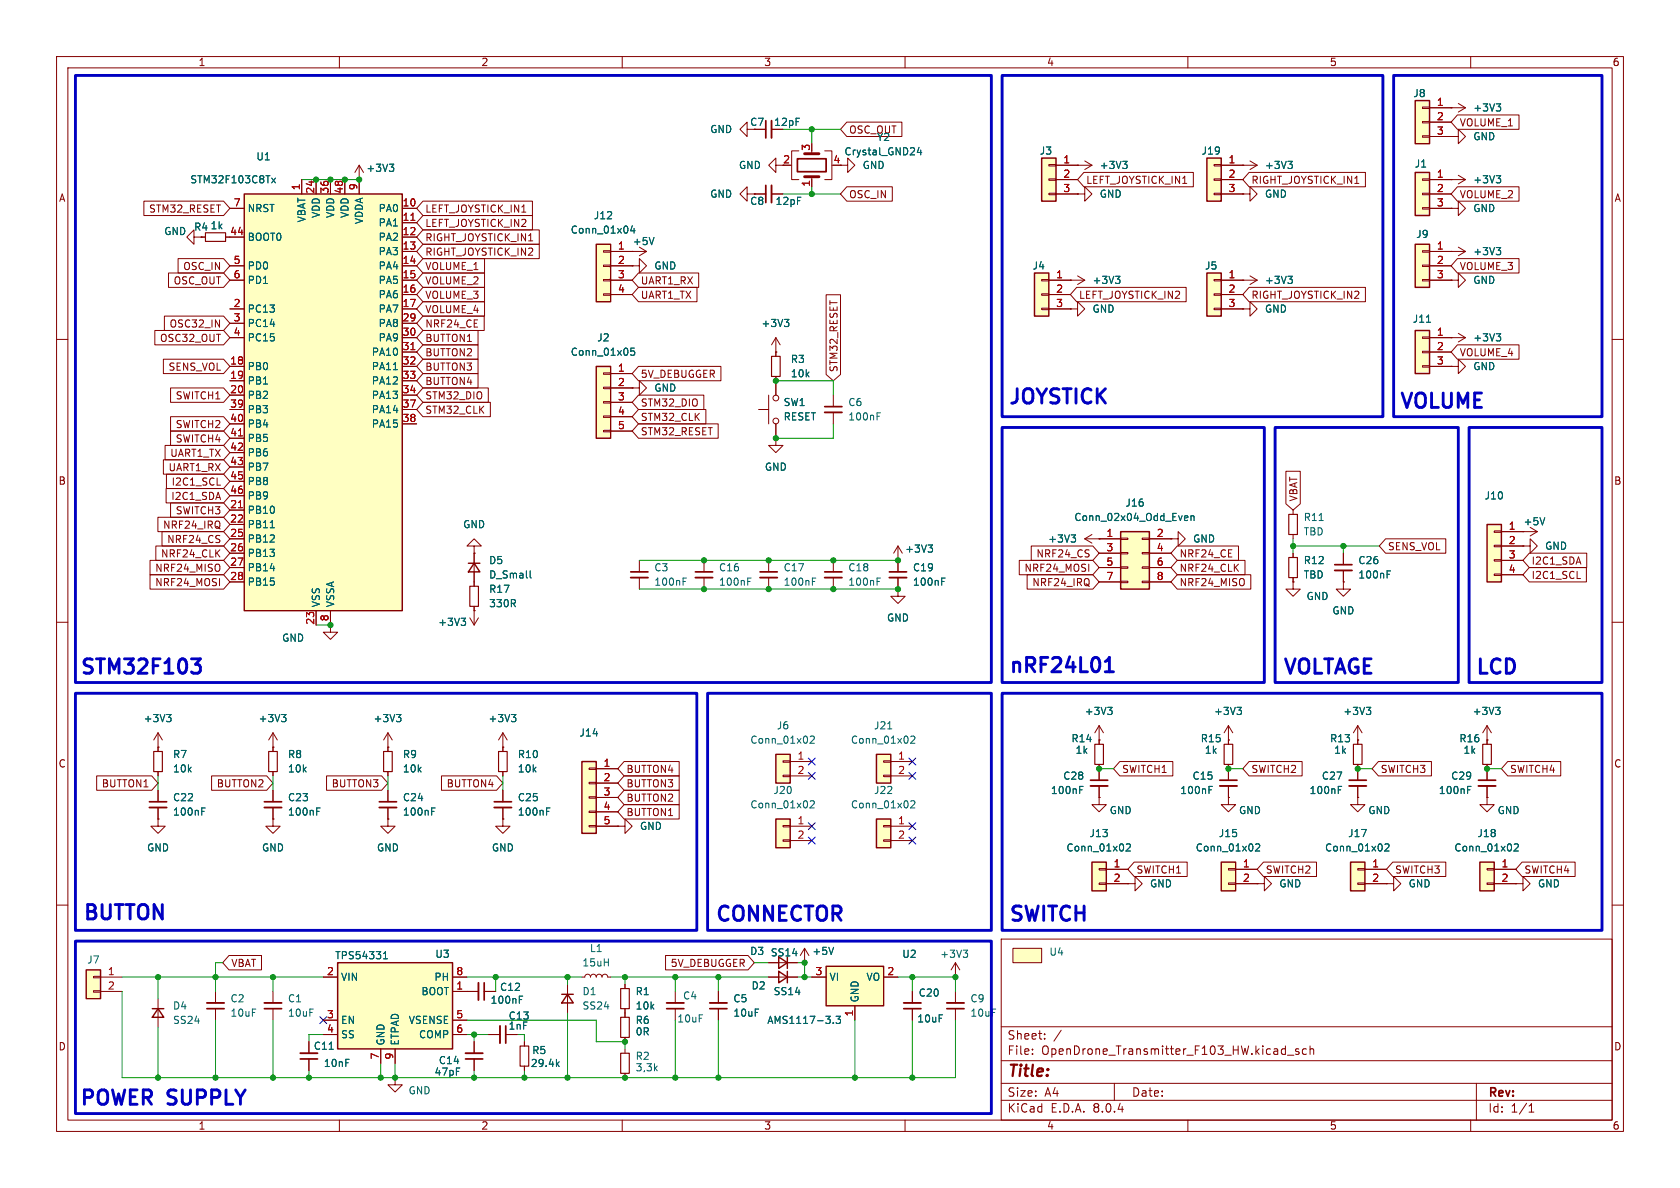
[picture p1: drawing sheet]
<svg xmlns="http://www.w3.org/2000/svg" width="297mm" height="210mm" viewBox="0 0 297 210" stroke-linecap="round" stroke-linejoin="round" font-family="sans-serif">
<defs><g id="words">
<g font-size="3.5" fill="#0000c2">
<text x="178" y="72.1">JOYSTICK</text>
<text x="247.1" y="72.9">VOLUME</text>
<text x="13.9" y="119.9">STM32F103</text>
<text x="178.1" y="119.6">nRF24L01</text>
<text x="226.5" y="119.9">VOLTAGE</text>
<text x="260.6" y="119.9">LCD</text>
<text x="14.4" y="163.3">BUTTON</text>
<text x="126.2" y="163.6">CONNECTOR</text>
<text x="178.1" y="163.6">SWITCH</text>
<text x="13.8" y="196.1">POWER</text>
<text x="29.7" y="196.1">SUPPLY</text>
</g>
<text font-size="2.8" fill="#840000" x="178" y="190.9">Title:</text>
<g font-size="2.1" fill="#840000">
<text x="178" y="184">Sheet:</text>
<text x="178" y="186.7">File:</text>
<text x="184.1" y="186.7">OpenDrone_Transmitter_F103_HW.kicad_sch</text>
<text x="178" y="196.9">KiCad</text>
<text x="178" y="194.1">Size:</text>
<text x="184.7" y="194.1">A4</text>
<text x="185.7" y="196.9">E.D.A.</text>
<text x="193.3" y="196.9">8.0.4</text>
<text x="200" y="194.1">Date:</text>
<text x="263" y="194.3">Rev:</text>
<text x="263" y="196.9">Id:</text>
<text x="267.1" y="196.9">1/1</text>
</g>
<g font-size="1.8" fill="#840000">
<text x="35" y="11.9">1</text>
<text x="85" y="11.9">2</text>
<text x="135" y="11.9">3</text>
<text x="185" y="11.9">4</text>
<text x="235" y="11.9">5</text>
<text x="285" y="11.9">6</text>
<text x="136.8" y="22.5">12pF</text>
<text x="150" y="23.8">OSC_OUT</text>
<text x="258" y="22.5">VOLUME_1</text>
<text x="10.3" y="35.9">A</text>
<text x="150" y="35.2">OSC_IN</text>
<text x="191.9" y="32.7">LEFT_JOYSTICK_IN1</text>
<text x="221.1" y="32.7">RIGHT_JOYSTICK_IN1</text>
<text x="258" y="35.2">VOLUME_2</text>
<text x="285.3" y="35.9">A</text>
<text x="26.2" y="37.8">STM32_RESET</text>
<text x="75.1" y="37.8">LEFT_JOYSTICK_IN1</text>
<text x="75.1" y="40.3">LEFT_JOYSTICK_IN2</text>
<text x="32.3" y="47.9">OSC_IN</text>
<text x="75.1" y="45.4">RIGHT_JOYSTICK_IN2</text>
<text x="75.1" y="42.9">RIGHT_JOYSTICK_IN1</text>
<text x="75.1" y="47.9">VOLUME_1</text>
<text x="258" y="47.9">VOLUME_3</text>
<text x="30.6" y="50.5">OSC_OUT</text>
<text x="75.1" y="53">VOLUME_3</text>
<text x="75.1" y="50.5">VOLUME_2</text>
<text x="113.2" y="50.5">UART1_RX</text>
<text x="113.2" y="53">UART1_TX</text>
<text x="190.7" y="53">LEFT_JOYSTICK_IN2</text>
<text x="221.1" y="53">RIGHT_JOYSTICK_IN2</text>
<text x="29.9" y="58.1">OSC32_IN</text>
<text x="75.1" y="55.6">VOLUME_4</text>
<text x="75.1" y="58.1">NRF24_CE</text>
<text x="28.2" y="60.6">OSC32_OUT</text>
<text x="29.7" y="65.7">SENS_VOL</text>
<text x="75.1" y="60.6">BUTTON1</text>
<text x="75.1" y="65.7">BUTTON3</text>
<text x="75.1" y="63.2">BUTTON2</text>
<text x="148.3" y="65.9" transform="rotate(-90 148.3 65.9)">STM32_RESET</text>
<text x="258" y="63.2">VOLUME_4</text>
<text x="31" y="70.8">SWITCH1</text>
<text x="75.1" y="68.3">BUTTON4</text>
<text x="75.1" y="70.8">STM32_DIO</text>
<text x="113.2" y="67">5V_DEBUGGER</text>
<text x="31" y="75.9">SWITCH2</text>
<text x="75.1" y="73.3">STM32_CLK</text>
<text x="113.2" y="74.6">STM32_CLK</text>
<text x="113.2" y="77.2">STM32_RESET</text>
<text x="113.2" y="72.1">STM32_DIO</text>
<text x="29.7" y="83.5">UART1_RX</text>
<text x="30" y="81">UART1_TX</text>
<text x="31" y="78.4">SWITCH4</text>
<text x="10.3" y="85.9">B</text>
<text x="30.2" y="88.6">I2C1_SDA</text>
<text x="30.2" y="86">I2C1_SCL</text>
<text x="229.6" y="88.7" transform="rotate(-90 229.6 88.7)">VBAT</text>
<text x="285.3" y="85.9">B</text>
<text x="28.7" y="93.7">NRF24_IRQ</text>
<text x="31" y="91.1">SWITCH3</text>
<text x="27.3" y="101.3">NRF24_MISO</text>
<text x="28.4" y="98.7">NRF24_CLK</text>
<text x="29.5" y="96.2">NRF24_CS</text>
<text x="181" y="101.3">NRF24_MOSI</text>
<text x="183.1" y="98.7">NRF24_CS</text>
<text x="208.4" y="98.7">NRF24_CE</text>
<text x="208.4" y="101.3">NRF24_CLK</text>
<text x="245.3" y="97.5">SENS_VOL</text>
<text x="270.7" y="100">I2C1_SDA</text>
<text x="27.3" y="103.8">NRF24_MOSI</text>
<text x="182.4" y="103.8">NRF24_IRQ</text>
<text x="208.4" y="103.8">NRF24_MISO</text>
<text x="270.7" y="102.6">I2C1_SCL</text>
<text x="10.3" y="135.9">C</text>
<text x="110.6" y="136.8">BUTTON4</text>
<text x="198.3" y="136.8">SWITCH1</text>
<text x="221.1" y="136.8">SWITCH2</text>
<text x="244" y="136.8">SWITCH3</text>
<text x="266.9" y="136.8">SWITCH4</text>
<text x="285.3" y="135.9">C</text>
<text x="17.9" y="139.4">BUTTON1</text>
<text x="38.2" y="139.4">BUTTON2</text>
<text x="58.5" y="139.4">BUTTON3</text>
<text x="78.9" y="139.4">BUTTON4</text>
<text x="110.6" y="141.9">BUTTON2</text>
<text x="110.6" y="139.4">BUTTON3</text>
<text x="110.6" y="144.5">BUTTON1</text>
<text x="200.8" y="154.6">SWITCH1</text>
<text x="223.7" y="154.6">SWITCH2</text>
<text x="246.5" y="154.6">SWITCH3</text>
<text x="269.4" y="154.6">SWITCH4</text>
<text x="40.8" y="171.1">VBAT</text>
<text x="118.5" y="171.1">5V_DEBUGGER</text>
<text x="10.3" y="185.9">D</text>
<text x="285.3" y="185.9">D</text>
<text x="35" y="199.9">1</text>
<text x="85" y="199.9">2</text>
<text x="135" y="199.9">3</text>
<text x="185" y="199.9">4</text>
<text x="235" y="199.9">5</text>
<text x="285" y="199.9">6</text>
</g>
<g font-size="1.8" fill="#006464">
<text x="249.8" y="17.4">J8</text>
<text x="125.5" y="23.7">GND</text>
<text x="132.5" y="22.5">C7</text>
<text x="260.4" y="19.9">+3V3</text>
<text x="45.2" y="28.5">U1</text>
<text x="149.2" y="27.7">Crystal_GND24</text>
<text x="155" y="25.1">Y2</text>
<text x="183.7" y="27.5">J3</text>
<text x="212.3" y="27.5">J19</text>
<text x="250" y="29.8">J1</text>
<text x="260.4" y="25">GND</text>
<text x="33.5" y="32.6">STM32F103C8Tx</text>
<text x="64.7" y="30.6">+3V3</text>
<text x="125.5" y="35.2">GND</text>
<text x="130.5" y="30.1">GND</text>
<text x="152.4" y="30.1">GND</text>
<text x="194.3" y="35.2">GND</text>
<text x="194.3" y="30.1">+3V3</text>
<text x="223.5" y="35.2">GND</text>
<text x="223.5" y="30.1">+3V3</text>
<text x="260.4" y="32.6">+3V3</text>
<text x="28.9" y="41.8">GND</text>
<text x="34.2" y="41">R4</text>
<text x="37.1" y="40.7">1k</text>
<text x="43.7" y="37.7">NRST</text>
<text x="54.2" y="39.4" transform="rotate(-90 54.2 39.4)">VBAT</text>
<text x="56.7" y="38.6" transform="rotate(-90 56.7 38.6)">VDD</text>
<text x="59.3" y="38.6" transform="rotate(-90 59.3 38.6)">VDD</text>
<text x="61.8" y="38.6" transform="rotate(-90 61.8 38.6)">VDD</text>
<text x="64.4" y="39.7" transform="rotate(-90 64.4 39.7)">VDDA</text>
<text x="66.8" y="37.7">PA0</text>
<text x="66.8" y="40.2">PA1</text>
<text x="100.8" y="41.5">Conn_01x04</text>
<text x="104.9" y="39">J12</text>
<text x="132.5" y="36.4">C8</text>
<text x="137" y="36.4">12pF</text>
<text x="260.4" y="37.7">GND</text>
<text x="43.7" y="42.8">BOOT0</text>
<text x="43.7" y="47.9">PD0</text>
<text x="66.8" y="42.8">PA2</text>
<text x="66.8" y="45.3">PA3</text>
<text x="66.8" y="47.9">PA4</text>
<text x="111.8" y="43.5">+5V</text>
<text x="115.6" y="47.9">GND</text>
<text x="182.5" y="47.9">J4</text>
<text x="212.9" y="47.9">J5</text>
<text x="250.3" y="42.3">J9</text>
<text x="260.4" y="45.3">+3V3</text>
<text x="43.7" y="50.4">PD1</text>
<text x="66.8" y="50.4">PA5</text>
<text x="66.8" y="52.9">PA6</text>
<text x="193" y="50.4">+3V3</text>
<text x="223.5" y="50.4">+3V3</text>
<text x="260.4" y="50.4">GND</text>
<text x="43.7" y="55.5">PC13</text>
<text x="43.7" y="58">PC14</text>
<text x="66.8" y="55.5">PA7</text>
<text x="66.8" y="58">PA8</text>
<text x="134.5" y="58">+3V3</text>
<text x="193" y="55.5">GND</text>
<text x="223.5" y="55.5">GND</text>
<text x="249.7" y="57.3">J11</text>
<text x="43.7" y="65.6">PB0</text>
<text x="43.7" y="60.6">PC15</text>
<text x="65.6" y="63.1">PA10</text>
<text x="65.6" y="65.6">PA11</text>
<text x="66.8" y="60.6">PA9</text>
<text x="100.8" y="63.1">Conn_01x05</text>
<text x="105.5" y="60.6">J2</text>
<text x="139.7" y="64.4">R3</text>
<text x="260.4" y="65.6">GND</text>
<text x="260.4" y="60.6">+3V3</text>
<text x="43.7" y="68.2">PB1</text>
<text x="43.7" y="70.7">PB2</text>
<text x="65.6" y="68.2">PA12</text>
<text x="65.6" y="70.7">PA13</text>
<text x="115.6" y="69.4">GND</text>
<text x="138.4" y="72">SW1</text>
<text x="139.7" y="66.9">10k</text>
<text x="149.9" y="72">C6</text>
<text x="43.7" y="73.3">PB3</text>
<text x="43.7" y="75.8">PB4</text>
<text x="65.6" y="73.3">PA14</text>
<text x="65.6" y="75.8">PA15</text>
<text x="138.4" y="74.5">RESET</text>
<text x="149.9" y="74.5">100nF</text>
<text x="43.7" y="78.3">PB5</text>
<text x="43.7" y="80.9">PB6</text>
<text x="43.7" y="83.4">PB7</text>
<text x="135.1" y="83.4">GND</text>
<text x="43.7" y="86">PB8</text>
<text x="43.7" y="88.5">PB9</text>
<text x="198.9" y="89.8">J16</text>
<text x="262.4" y="88.5">J10</text>
<text x="43.7" y="91">PB10</text>
<text x="43.7" y="93.6">PB11</text>
<text x="81.8" y="93.6">GND</text>
<text x="189.8" y="92.3">Conn_02x04_Odd_Even</text>
<text x="230.4" y="92.3">R11</text>
<text x="230.4" y="94.8">TBD</text>
<text x="269.3" y="93.1">+5V</text>
<text x="43.7" y="96.1">PB12</text>
<text x="43.7" y="98.7">PB13</text>
<text x="43.7" y="101.2">PB14</text>
<text x="86.4" y="99.9">D5</text>
<text x="115.6" y="101.2">C3</text>
<text x="127" y="101.2">C16</text>
<text x="138.4" y="101.2">C17</text>
<text x="149.9" y="101.2">C18</text>
<text x="159.9" y="97.9">+3V3</text>
<text x="161.3" y="101.2">C19</text>
<text x="185.2" y="96.1">+3V3</text>
<text x="210.8" y="96.1">GND</text>
<text x="230.4" y="99.9">R12</text>
<text x="240" y="99.9">C26</text>
<text x="273.1" y="97.4">GND</text>
<text x="43.7" y="103.7">PB15</text>
<text x="56.7" y="107.4" transform="rotate(-90 56.7 107.4)">VSS</text>
<text x="59.3" y="107.4" transform="rotate(-90 59.3 107.4)">VSSA</text>
<text x="86.4" y="107.5">330R</text>
<text x="86.4" y="105">R17</text>
<text x="86.4" y="102.5">D_Small</text>
<text x="115.6" y="103.7">100nF</text>
<text x="127" y="103.7">100nF</text>
<text x="138.4" y="103.7">100nF</text>
<text x="149.9" y="103.7">100nF</text>
<text x="161.3" y="103.7">100nF</text>
<text x="230.4" y="102.5">TBD</text>
<text x="230.9" y="106.3">GND</text>
<text x="240" y="102.5">100nF</text>
<text x="49.8" y="113.6">GND</text>
<text x="77.4" y="110.8">+3V3</text>
<text x="156.7" y="110.1">GND</text>
<text x="235.5" y="108.8">GND</text>
<text x="25.3" y="127.9">+3V3</text>
<text x="45.6" y="127.9">+3V3</text>
<text x="65.9" y="127.9">+3V3</text>
<text x="86.3" y="127.9">+3V3</text>
<text x="102.3" y="130.4">J14</text>
<text x="132.6" y="131.7">Conn_01x02</text>
<text x="137.2" y="129.1">J6</text>
<text x="150.3" y="131.7">Conn_01x02</text>
<text x="154.4" y="129.1">J21</text>
<text x="189.3" y="131.4">R14</text>
<text x="191.7" y="126.6">+3V3</text>
<text x="212.2" y="131.4">R15</text>
<text x="214.5" y="126.6">+3V3</text>
<text x="235" y="131.4">R13</text>
<text x="237.4" y="126.6">+3V3</text>
<text x="257.9" y="131.4">R16</text>
<text x="260.2" y="126.6">+3V3</text>
<text x="30.5" y="134.2">R7</text>
<text x="30.5" y="136.8">10k</text>
<text x="50.8" y="134.2">R8</text>
<text x="50.8" y="136.8">10k</text>
<text x="71.1" y="134.2">R9</text>
<text x="71.1" y="136.8">10k</text>
<text x="91.4" y="136.8">10k</text>
<text x="91.4" y="134.2">R10</text>
<text x="190" y="133.5">1k</text>
<text x="212.9" y="133.5">1k</text>
<text x="235.8" y="133.5">1k</text>
<text x="258.6" y="133.5">1k</text>
<text x="30.5" y="141.8">C22</text>
<text x="50.8" y="141.8">C23</text>
<text x="71.1" y="141.8">C24</text>
<text x="91.4" y="141.8">C25</text>
<text x="132.6" y="143.1">Conn_01x02</text>
<text x="136.6" y="140.6">J20</text>
<text x="150.3" y="143.1">Conn_01x02</text>
<text x="154.4" y="140.6">J22</text>
<text x="185.7" y="140.6">100nF</text>
<text x="187.9" y="138">C28</text>
<text x="208.6" y="140.6">100nF</text>
<text x="210.7" y="138">C15</text>
<text x="231.4" y="140.6">100nF</text>
<text x="233.6" y="138">C27</text>
<text x="254.3" y="140.6">100nF</text>
<text x="256.4" y="138">C29</text>
<text x="30.5" y="144.4">100nF</text>
<text x="50.8" y="144.4">100nF</text>
<text x="71.1" y="144.4">100nF</text>
<text x="91.4" y="144.4">100nF</text>
<text x="113" y="146.9">GND</text>
<text x="192.5" y="148.2">J13</text>
<text x="196.1" y="144.1">GND</text>
<text x="215.4" y="148.2">J15</text>
<text x="218.9" y="144.1">GND</text>
<text x="238.2" y="148.2">J17</text>
<text x="241.8" y="144.1">GND</text>
<text x="261.1" y="148.2">J18</text>
<text x="264.7" y="144.1">GND</text>
<text x="25.9" y="150.7">GND</text>
<text x="46.2" y="150.7">GND</text>
<text x="66.5" y="150.7">GND</text>
<text x="86.9" y="150.7">GND</text>
<text x="188.4" y="150.7">Conn_01x02</text>
<text x="211.3" y="150.7">Conn_01x02</text>
<text x="234.2" y="150.7">Conn_01x02</text>
<text x="257" y="150.7">Conn_01x02</text>
<text x="203.2" y="157.1">GND</text>
<text x="226.1" y="157.1">GND</text>
<text x="248.9" y="157.1">GND</text>
<text x="271.8" y="157.1">GND</text>
<text x="15.3" y="170.5">J7</text>
<text x="59.2" y="169.8">TPS54331</text>
<text x="60.2" y="173.6">VIN</text>
<text x="76.7" y="173.6">PH</text>
<text x="76.9" y="169.5">U3</text>
<text x="102.9" y="171">15uH</text>
<text x="104.2" y="168.5">L1</text>
<text x="132.5" y="169">D3</text>
<text x="136.2" y="169.3">SS14</text>
<text x="143.5" y="169">+5V</text>
<text x="146.6" y="173.6">VI</text>
<text x="153.1" y="173.6">VO</text>
<text x="159.4" y="169.5">U2</text>
<text x="166.1" y="169.5">+3V3</text>
<text x="185.4" y="169.1">U4</text>
<text x="30.5" y="178.7">D4</text>
<text x="40.6" y="177.4">C2</text>
<text x="40.6" y="179.9">10uF</text>
<text x="50.8" y="177.4">C1</text>
<text x="50.8" y="179.9">10uF</text>
<text x="74.4" y="176.1">BOOT</text>
<text x="86.6" y="177.6">100nF</text>
<text x="88.3" y="175.4">C12</text>
<text x="102.9" y="176.1">D1</text>
<text x="102.9" y="178.7">SS24</text>
<text x="112.3" y="176.1">R1</text>
<text x="112.3" y="178.7">10k</text>
<text x="120.7" y="176.9">C4</text>
<text x="129.5" y="177.4">C5</text>
<text x="129.5" y="179.9">10uF</text>
<text x="132.8" y="175.1">D2</text>
<text x="136.7" y="176.1">SS14</text>
<text x="152" y="177.3" transform="rotate(-90 152 177.3)">GND</text>
<text x="162.3" y="176.4">C20</text>
<text x="171.5" y="177.4">C9</text>
<text x="171.5" y="179.9">10uF</text>
<text x="30.5" y="181.2">SS24</text>
<text x="55.4" y="185.8">C11</text>
<text x="60.2" y="181.2">EN</text>
<text x="60.2" y="183.7">SS</text>
<text x="68.2" y="184.9" transform="rotate(-90 68.2 184.9)">GND</text>
<text x="70.7" y="184.9" transform="rotate(-90 70.7 184.9)">ETPAD</text>
<text x="72.2" y="181.2">VSENSE</text>
<text x="74" y="183.7">COMP</text>
<text x="89.8" y="182.2">1nF</text>
<text x="89.8" y="180.4">C13</text>
<text x="112.3" y="181.2">R6</text>
<text x="112.3" y="183.2">0R</text>
<text x="119.6" y="180.9">10uF</text>
<text x="135.5" y="181.2">AMS1117-3.3</text>
<text x="162.1" y="180.9">10uF</text>
<text x="57.2" y="188.8">10nF</text>
<text x="76.7" y="190.3">47pF</text>
<text x="77.5" y="188.3">C14</text>
<text x="93.7" y="188.8">29.4k</text>
<text x="94" y="186.5">R5</text>
<text x="112.3" y="187.6">R2</text>
<text x="112.3" y="189.6">3,3k</text>
<text x="72.1" y="193.6">GND</text>
</g>
<g font-size="1.8" fill="#a90000">
<text x="253.9" y="18.8">1</text>
<text x="253.9" y="21.3">2</text>
<text x="253.9" y="23.9">3</text>
<text x="138.4" y="29">2</text>
<text x="143.3" y="26.7" transform="rotate(-90 143.3 26.7)">3</text>
<text x="147.2" y="29">4</text>
<text x="187.9" y="29">1</text>
<text x="217.1" y="29">1</text>
<text x="53.1" y="33.7" transform="rotate(-90 53.1 33.7)">1</text>
<text x="55.6" y="34.3" transform="rotate(-90 55.6 34.3)">24</text>
<text x="58.2" y="34.3" transform="rotate(-90 58.2 34.3)">36</text>
<text x="60.7" y="34.3" transform="rotate(-90 60.7 34.3)">48</text>
<text x="63.2" y="33.7" transform="rotate(-90 63.2 33.7)">9</text>
<text x="143.3" y="33.1" transform="rotate(-90 143.3 33.1)">1</text>
<text x="187.9" y="31.5">2</text>
<text x="187.9" y="34">3</text>
<text x="217.1" y="31.5">2</text>
<text x="217.1" y="34">3</text>
<text x="253.9" y="31.5">1</text>
<text x="253.9" y="34">2</text>
<text x="40.6" y="41.7">44</text>
<text x="41.2" y="36.6">7</text>
<text x="71.1" y="36.6">10</text>
<text x="71.1" y="39.1">11</text>
<text x="71.1" y="41.7">12</text>
<text x="253.9" y="36.6">3</text>
<text x="41.2" y="46.7">5</text>
<text x="71.1" y="44.2">13</text>
<text x="71.1" y="46.7">14</text>
<text x="109.1" y="44.2">1</text>
<text x="109.1" y="46.7">2</text>
<text x="253.9" y="44.2">1</text>
<text x="253.9" y="46.7">2</text>
<text x="41.2" y="49.3">6</text>
<text x="71.1" y="49.3">15</text>
<text x="71.1" y="51.8">16</text>
<text x="109.1" y="49.3">3</text>
<text x="109.1" y="51.8">4</text>
<text x="186.6" y="49.3">1</text>
<text x="186.6" y="51.8">2</text>
<text x="217.1" y="49.3">1</text>
<text x="217.1" y="51.8">2</text>
<text x="253.9" y="49.3">3</text>
<text x="41.2" y="54.4">2</text>
<text x="41.2" y="56.9">3</text>
<text x="41.2" y="59.4">4</text>
<text x="71.1" y="54.4">17</text>
<text x="71.1" y="56.9">29</text>
<text x="71.1" y="59.4">30</text>
<text x="186.6" y="54.4">3</text>
<text x="217.1" y="54.4">3</text>
<text x="253.9" y="59.4">1</text>
<text x="40.6" y="64.5">18</text>
<text x="71.1" y="62">31</text>
<text x="71.1" y="64.5">32</text>
<text x="109.1" y="65.8">1</text>
<text x="253.9" y="62">2</text>
<text x="253.9" y="64.5">3</text>
<text x="40.6" y="67.1">19</text>
<text x="40.6" y="69.6">20</text>
<text x="71.1" y="67.1">33</text>
<text x="71.1" y="69.6">34</text>
<text x="109.1" y="68.3">2</text>
<text x="109.1" y="70.9">3</text>
<text x="40.6" y="72.1">39</text>
<text x="40.6" y="74.7">40</text>
<text x="40.6" y="77.2">41</text>
<text x="71.1" y="72.1">37</text>
<text x="71.1" y="74.7">38</text>
<text x="109.1" y="73.4">4</text>
<text x="109.1" y="75.9">5</text>
<text x="40.6" y="79.8">42</text>
<text x="40.6" y="82.3">43</text>
<text x="40.6" y="89.9">21</text>
<text x="40.6" y="84.8">45</text>
<text x="40.6" y="87.4">46</text>
<text x="40.6" y="92.5">22</text>
<text x="40.6" y="95">25</text>
<text x="195.5" y="95">1</text>
<text x="204.4" y="95">2</text>
<text x="266.6" y="93.7">1</text>
<text x="40.6" y="97.5">26</text>
<text x="40.6" y="100.1">27</text>
<text x="195.5" y="97.5">3</text>
<text x="195.5" y="100.1">5</text>
<text x="204.4" y="97.5">4</text>
<text x="204.4" y="100.1">6</text>
<text x="266.6" y="96.3">2</text>
<text x="266.6" y="98.8">3</text>
<text x="266.6" y="101.3">4</text>
<text x="40.6" y="102.6">28</text>
<text x="195.5" y="102.6">7</text>
<text x="204.4" y="102.6">8</text>
<text x="55.6" y="110.5" transform="rotate(-90 55.6 110.5)">23</text>
<text x="58.2" y="109.9" transform="rotate(-90 58.2 109.9)">8</text>
<text x="106.6" y="135.6">1</text>
<text x="140.9" y="134.4">1</text>
<text x="140.9" y="136.9">2</text>
<text x="158.7" y="134.4">1</text>
<text x="158.7" y="136.9">2</text>
<text x="106.6" y="138.2">2</text>
<text x="106.6" y="140.7">3</text>
<text x="106.6" y="143.3">4</text>
<text x="106.6" y="145.8">5</text>
<text x="140.9" y="145.8">1</text>
<text x="140.9" y="148.3">2</text>
<text x="158.7" y="145.8">1</text>
<text x="158.7" y="148.3">2</text>
<text x="196.8" y="153.4">1</text>
<text x="196.8" y="156">2</text>
<text x="219.6" y="153.4">1</text>
<text x="219.6" y="156">2</text>
<text x="242.5" y="153.4">1</text>
<text x="242.5" y="156">2</text>
<text x="265.4" y="153.4">1</text>
<text x="265.4" y="156">2</text>
<text x="19" y="172.5">1</text>
<text x="57.7" y="172.5">2</text>
<text x="80.6" y="172.5">8</text>
<text x="144.1" y="172.5">3</text>
<text x="156.8" y="172.5">2</text>
<text x="19" y="175">2</text>
<text x="80.6" y="175">1</text>
<text x="150.9" y="179.8" transform="rotate(-90 150.9 179.8)">1</text>
<text x="57.7" y="180.1">3</text>
<text x="57.7" y="182.6">4</text>
<text x="80.6" y="180.1">5</text>
<text x="80.6" y="182.6">6</text>
<text x="67.1" y="187.4" transform="rotate(-90 67.1 187.4)">7</text>
<text x="69.6" y="187.4" transform="rotate(-90 69.6 187.4)">9</text>
</g>
</g></defs>
<g fill="none" stroke="#840000" stroke-width=".18">
<path d="M10 10h277v190h-277zM12 12h273v186h-273zM60 10v2M110 10v2M160 10v2M210 10v2M260 10v2M10 60h2M285 60h2M10 110h2M285 110h2M10 160h2"/>
<path d="M285 160h2M127 175.3v2M127 178.3v2M177 166h108v32h-108zM60 198v2M110 198v2M160 198v2M177 194.5h108M177 191.5h108M177 187.5h108M177 181.5h108M182.5 186.3v.1"/>
<path d="M182.5 185.5v.1M184.7 183.6v.1M184.7 182.8v.1M187.6 182.1l-1.3 2M197 191.5v3M210 198v2M227.6 186.5h1.1M229.6 185.5l-.4-.1-.2 .2 .1 .2 .5 .2v.3h-.6M231 185.5l-.5-.1-.3 .3v.4l.2 .2h.6M231.6 185.5l.2-.1 .4 .1v.9M231.6 184.9v1.5M260 198v2"/>
<path d="M261 191.5v6.5M270.3 196.6h.9M270.3 195.5l.4-.4v1.5"/>
</g>
<path d="M125.5 177.3h3" fill="none" stroke="#840000" stroke-width=".33"/>
<path d="M125.5 178.3h3" fill="none" stroke="#840000" stroke-width=".3"/>
<path d="M15.2 171.5h2.6v5h-2.6z" fill="#ffffc2"/>
<g fill="none" stroke="#840000" stroke-width=".18">
<path d="M111.8 68.6h1.2v1.3l1.3-1.3-1.3-1.3v1.3M111.8 68.6h.1M134.1 72.4h1.8M135.9 69.9v5M137.2 77.5v1.2h1.2l-1.2 1.3-1.3-1.3h1.3M137.2 77.5h.1M137.2 62.2v.8M137.2 66.5v3.4M137.2 74.9v2.6M113 99.1v2M124.5 99.1v2M135.9 99.1v2"/>
<path d="M147.3 99.1v2M158.7 99.1h.1M158.7 96.5l-.7 1.3M158.7 96.5v2.6M158.7 96.5l.8 1.3M113 102.1v2M124.5 102.1v2M135.9 102.1v2M147.3 102.1v2M16.5 175.1h1.3v.3h-1.3zM16.5 172.6h1.3v.2h-1.3zM17.8 172.7h3.8"/>
<path d="M17.8 175.3h3.8"/>
<circle cx="137.2" cy="74.4" r=".51"/>
<circle cx="137.2" cy="70.4" r=".51"/>
</g>
<path d="M15.2 171.5h2.6v5h-2.6z" fill="none" stroke="#840000" stroke-width=".25"/>
<path d="M136.4 63h1.5v3.5h-1.5z" fill="none" stroke="#840000" stroke-width=".2"/>
<path d="M111.5 102.1h3.1M122.9 102.1h3.1M134.4 102.1h3M145.8 102.1h3" fill="none" stroke="#840000" stroke-width=".33"/>
<path d="M111.5 101.1h3.1M122.9 101.1h3.1M134.4 101.1h3M145.8 101.1h3" fill="none" stroke="#840000" stroke-width=".3"/>
<path d="M164.1 96.3h.8l-.5 .5M164.6 96.8l.3 .3v.3l-.3 .2M120.8 102.8h.4M120.8 102.2h.6M132.2 102.8h.4M132.2 102.2h.6M143.6 102.8h.4M143.6 102.2h.6M155.1 102.8h.4M155.1 102.2h.6" fill="none" stroke="#006464" stroke-width=".18"/>
<path d="M154.9 144.8h2.6v5.1h-2.6z" fill="#ffffc2"/>
<path d="M156.2 148.5h1.3v.2h-1.3zM156.2 145.9h1.3v.3h-1.3zM157.5 146.1h3.8M157.5 148.6h3.8" fill="none" stroke="#840000" stroke-width=".18"/>
<path d="M154.9 144.8h2.6v5.1h-2.6z" fill="none" stroke="#840000" stroke-width=".25"/>
<path d="M161 141.7l.5-.2 .2 .4-.7 .9h.7" fill="none" stroke="#006464" stroke-width=".18"/>
<path d="M154.9 133.4h2.6v5h-2.6z" fill="#ffffc2"/>
<path d="M156.2 137h1.3v.3h-1.3zM156.2 134.5h1.3v.2h-1.3zM157.5 134.6h3.8M157.5 137.2h3.8" fill="none" stroke="#840000" stroke-width=".18"/>
<path d="M154.9 133.4h2.6v5h-2.6z" fill="none" stroke="#840000" stroke-width=".25"/>
<path d="M156.9 128.8h.8M161 130.2l.5-.1 .2 .4-.7 .9h.7" fill="none" stroke="#006464" stroke-width=".18"/>
<path d="M137.2 133.4h2.5v5h-2.5z" fill="#ffffc2"/>
<path d="M138.4 137h1.3v.3h-1.3zM138.4 134.5h1.3v.2h-1.3zM139.7 134.6h3.8M139.7 137.2h3.8M110.5 174v.8M110.5 178.3v.8" fill="none" stroke="#840000" stroke-width=".18"/>
<path d="M137.2 133.4h2.5v5h-2.5z" fill="none" stroke="#840000" stroke-width=".25"/>
<path d="M143.2 130.2l.5-.1 .3 .4-.8 .9h.8" fill="none" stroke="#006464" stroke-width=".18"/>
<path d="M109.7 174.8h1.6v3.5h-1.6z" fill="none" stroke="#840000" stroke-width=".2"/>
<path d="M59.7 170.2h20.3v15.2h-20.3z" fill="#ffffc2"/>
<path d="M59.7 170.2h20.3v15.2h-20.3zM137.7 169.2l1.5 1-1.5 1zM139.2 169.2v2" fill="none" stroke="#840000" stroke-width=".25"/>
<g fill="none" stroke="#840000" stroke-width=".18">
<path d="M57.1 172.7h2.6M80 175.3h2.5M80 172.7h2.5M110.5 179.1v.7M119.4 175.3v2M119.4 178.3v2M135.9 170.2h5.1M142.2 170.2h.1M142.2 167.6l-.7 1.3M142.2 167.6v2.6M142.2 167.6l.8 1.3M161.3 175.3v2"/>
<path d="M161.3 178.3v2M168.9 172.7h.1M168.9 170.2l-.8 1.3M168.9 170.2v2.5M168.9 170.2l.8 1.3M57.1 180.3h2.6M57.1 182.9h2.6M67.3 185.4v2.6M69.8 185.4v2.6M80 180.3h2.5M80 182.9h2.5M110.5 183.4v.8"/>
</g>
<path d="M67.8 169.5h.7M67.8 168.6l.4-.4v1.3M147.4 167.5l-.5 1.2M170.3 168h.8l-.5 .4M170.8 168.4l.3 .3v.3l-.3 .2" fill="none" stroke="#006464" stroke-width=".18"/>
<path d="M109.7 179.8h1.6v3.6h-1.6z" fill="none" stroke="#840000" stroke-width=".2"/>
<path d="M117.9 177.3h3M159.8 177.3h3" fill="none" stroke="#840000" stroke-width=".33"/>
<path d="M117.9 178.3h3M159.8 178.3h3" fill="none" stroke="#840000" stroke-width=".3"/>
<path d="M146 170.8h10.2v7h-10.2z" fill="#ffffc2"/>
<path d="M137.7 171.7l1.5 1-1.5 1zM139.2 171.7v2M146 170.8h10.2v7h-10.2z" fill="none" stroke="#840000" stroke-width=".25"/>
<path d="M135.9 172.7h5.1M143.5 172.7h2.5M151.1 177.8v2.5M156.2 172.7h2.5" fill="none" stroke="#840000" stroke-width=".18"/>
<path d="M147.8 179.6h.8l-.4 .5 .3 .2v.5l-.2 .1-.5-.1M147.3 180.8v.1" fill="none" stroke="#006464" stroke-width=".18"/>
<path d="M137.2 144.8h2.5v5.1h-2.5z" fill="#ffffc2"/>
<path d="M138.4 148.5h1.3v.2h-1.3zM138.4 145.9h1.3v.3h-1.3zM139.7 146.1h3.8M139.7 148.6h3.8M168.9 175.3v2M168.9 178.3v2" fill="none" stroke="#840000" stroke-width=".18"/>
<path d="M137.2 144.8h2.5v5.1h-2.5z" fill="none" stroke="#840000" stroke-width=".25"/>
<path d="M143.2 141.7l.5-.2 .3 .4-.8 .9h.8" fill="none" stroke="#006464" stroke-width=".18"/>
<path d="M167.4 177.3h3" fill="none" stroke="#840000" stroke-width=".33"/>
<path d="M167.4 178.3h3" fill="none" stroke="#840000" stroke-width=".3"/>
<path d="M262.9 92.7h2.5v10.2h-2.5z" fill="#ffffc2"/>
<g fill="none" stroke="#840000" stroke-width=".18">
<path d="M264.2 98.9h1.2v.3h-1.2zM264.2 96.4h1.2v.2h-1.2zM264.2 93.9h1.2v.2h-1.2zM265.4 94h6.4M265.4 96.5h3.8M265.4 99.1h3.8M269.2 94h.1M269.2 96.5h1.3v-1.2l1.3 1.2-1.3 1.3v-1.3M269.2 96.5h.1M270.5 93.2l1.3 .8M271.8 94l-1.3 .7M83.1 109.2l.7 1.3"/>
<path d="M83.8 108h.1M83.8 108v2.5M84.6 109.2l-.8 1.3M264.2 101.5h1.2v.2h-1.2zM265.4 101.6h3.8M100.3 174v5.1"/>
</g>
<path d="M262.9 92.7h2.5v10.2h-2.5zM99.3 175.8h2M100.3 175.8l1 1.5h-2z" fill="none" stroke="#840000" stroke-width=".25"/>
<path d="M273.1 91.5l-.4 1.3M81.5 109.3h.8l-.4 .5M82.1 109.8l.2 .2v.3l-.2 .3" fill="none" stroke="#006464" stroke-width=".18"/>
<path d="M43.2 34.3h27.9v73.7h-27.9z" fill="#ffffc2"/>
<path d="M43.2 34.3h27.9v73.7h-27.9zM82.8 99.6h2M83.8 99.6l1 1.5h-2z" fill="none" stroke="#840000" stroke-width=".25"/>
<g fill="none" stroke="#840000" stroke-width=".18">
<path d="M40.6 36.8h2.6M53.3 31.8v2.5M55.9 31.8v2.5M58.4 31.8v2.5M61 31.8v2.5M63.5 31.8h.1M63.5 29.2v5.1M63.5 29.2l-.8 1.3M63.5 29.2l.8 1.3M71.1 36.8h2.6M71.1 39.4h2.6M133.3 22.9h2.1"/>
<path d="M139.7 29.2h.3M141.2 26.7h-1.2v5.1h1.2M143.5 31.2v1.8M145.8 26.7h1.3v5.1h-1.3M34.3 41.9v-1.3l-1.3 1.3 1.3 1.3v-1.3h1.3M35.6 41.9h.1M35.6 41.9h.7M39.9 41.9h3.3M40.6 47h2.6M40.6 49.5h2.6M40.6 54.6h2.6M40.6 57.2h2.6"/>
<path d="M40.6 59.7h2.6M71.1 41.9h2.6M71.1 44.5h2.6M71.1 47h2.6M71.1 49.5h2.6M71.1 52.1h2.6M71.1 54.6h2.6M71.1 57.2h2.6M71.1 59.7h2.6M40.6 64.8h2.6M40.6 67.3h2.6M40.6 69.9h2.6"/>
<path d="M40.6 72.4h2.6M40.6 74.9h2.6M40.6 77.5h2.6M71.1 64.8h2.6M71.1 67.3h2.6M71.1 69.9h2.6M71.1 62.2h2.6M71.1 72.4h2.6M71.1 74.9h2.6M40.6 90.2h2.6M40.6 92.7h2.6M40.6 95.3h2.6"/>
<path d="M40.6 97.8h2.6M40.6 80h2.6M40.6 82.6h2.6M40.6 85.1h2.6M40.6 87.6h2.6M83.8 97.8v5.8M40.6 100.3h2.6M40.6 102.9h2.6M55.9 108v2.5M58.4 108v2.5M83.8 107.2v.8"/>
</g>
<path d="M72.6 39h.8M42.2 77.1h.7M72.6 61.8h.8M42.2 89.8h.7" fill="none" stroke="#a90000" stroke-width=".18"/>
<path d="M48 31.5l.7 .8M48.7 31.5l-.7 .8M68.8 29h.8l-.4 .5M69.4 29.5l.2 .3v.3l-.2 .2M162.5 26l-.3 1h.8M162.8 26.5v.9M69.5 65.3h.8M47.8 93.3h.7M93.7 100.9v1.1l.2 .2" fill="none" stroke="#006464" stroke-width=".18"/>
<path d="M36.3 41.1h3.6v1.6h-3.6zM83.1 103.6h1.5v3.6h-1.5z" fill="none" stroke="#840000" stroke-width=".2"/>
<path d="M135.4 21.3v3.1M141 28.1h5v2.3h-5z" fill="none" stroke="#840000" stroke-width=".3"/>
<path d="M142.2 31.2h2.6M142.2 27.2h2.6" fill="none" stroke="#840000" stroke-width=".51"/>
<path d="M136.4 21.3v3.1" fill="none" stroke="#840000" stroke-width=".33"/>
<path d="M105.4 64.8h2.5v12.7h-2.5z" fill="#ffffc2"/>
<g fill="none" stroke="#840000" stroke-width=".18">
<path d="M106.7 76.1h1.2v.2h-1.2zM106.7 73.5h1.2v.3h-1.2zM106.7 71h1.2v.2h-1.2zM106.7 68.5h1.2v.2h-1.2zM106.7 65.9h1.2v.3h-1.2zM107.9 66h3.9M107.9 68.6h3.9M107.9 71.1h3.9M107.9 73.7h3.9M107.9 76.2h3.9M158.7 99.1v2M228.6 90.2v.7"/>
<path d="M228.6 94.5v.8M158.7 104.1v1.3h1.3l-1.3 1.3-1.2-1.3h1.2M158.7 104.1h.1M158.7 102.1v2M88.9 132.1h.1M88.9 129.5l-.8 1.3M88.9 129.5v2.6M88.9 129.5l.8 1.3M82.5 175.3h2.1M85.6 175.3h2M102.9 172.7h.5l.1-.3 .4-.2 .3 .2 .2 .3 .1-.3 .4-.2 .4 .2 .1 .3 .2-.3 .3-.2 .4 .2 .1 .3 .2-.3 .3-.2 .4 .2 .1 .3h.5M69.8 190.5v1.3h1.3l-1.3 1.2-1.2-1.2h1.2"/>
<path d="M69.8 190.5h.1M83.8 184.2v2M83.8 187.2v2M86.4 182.9h2M89.4 182.9h2M92.7 184.2v.7M92.7 188.5v.7"/>
</g>
<path d="M105.4 64.8h2.5v12.7h-2.5z" fill="none" stroke="#840000" stroke-width=".25"/>
<path d="M112.2 61.5h-.7v.6l.2-.1 .4 .1 .1 .2v.4l-.2 .1-.5-.1M233.2 92h.7M166.5 102.8h.4M166.5 102.2h.6M90.4 126.3h.8l-.4 .5M91 126.8l.2 .2v.3l-.2 .3M91.8 176.7h.4M91.8 176.1h.6M98.5 188.1l.4 .4M98.9 187.7l-.5 .5" fill="none" stroke="#006464" stroke-width=".18"/>
<path d="M157.2 102.1h3.1M84.6 173.7v3.1M82.3 186.2h3M88.4 181.4v3" fill="none" stroke="#840000" stroke-width=".33"/>
<path d="M157.2 101.1h3.1M85.6 173.7v3.1M82.3 187.2h3M89.4 181.4v3" fill="none" stroke="#840000" stroke-width=".3"/>
<path d="M227.8 90.9h1.6v3.6h-1.6zM91.9 184.9h1.6v3.6h-1.6z" fill="none" stroke="#840000" stroke-width=".2"/>
<path d="M102.9 134.6h2.5v12.7h-2.5z" fill="#ffffc2"/>
<g fill="none" stroke="#840000" stroke-width=".18">
<path d="M219.7 34.3h1.3v-1.3l1.2 1.3-1.2 1.3v-1.3M219.7 34.3h.1M219.7 49.5h.1M219.7 49.5h2.5M221 48.8l1.2 .7M222.2 49.5l-1.2 .8M27.9 132.1h.1M27.9 129.5l-.7 1.3M27.9 129.5v2.6M27.9 129.5l.8 1.3M88.9 132.1v.7M88.9 136.4v.8"/>
<path d="M88.9 139.7v2M104.1 138.3h1.3v.3h-1.3zM104.1 135.8h1.3v.2h-1.3zM105.4 135.9h3.8M105.4 138.4h3.8M262.9 130.8v.8M262.9 135.1v.8M27.9 144.8v1.3h1.3l-1.3 1.2-1.2-1.2h1.2M27.9 144.8h.1M88.9 142.7v2.1M104.1 145.9h1.3v.3h-1.3zM104.1 143.4h1.3v.2h-1.3z"/>
<path d="M104.1 140.8h1.3v.3h-1.3zM105.4 141h3.8M105.4 143.5h3.8M105.4 146.1h3.8M109.2 146.1h1.3v-1.3l1.3 1.3-1.3 1.2v-1.2M109.2 146.1h.1M110.5 185.4v.8M110.5 189.7v.8"/>
</g>
<path d="M102.9 134.6h2.5v12.7h-2.5z" fill="none" stroke="#840000" stroke-width=".25"/>
<path d="M87.4 142.7h3" fill="none" stroke="#840000" stroke-width=".33"/>
<path d="M87.4 141.7h3" fill="none" stroke="#840000" stroke-width=".3"/>
<path d="M227.7 48.8h.8l-.5 .5M228.2 49.3l.3 .3v.3l-.3 .2M29.5 126.3h.7l-.4 .5M30 126.8l.2 .2v.3l-.2 .3M96.6 143.4h.5M96.6 142.8h.6" fill="none" stroke="#006464" stroke-width=".18"/>
<path d="M88.1 132.8h1.6v3.6h-1.6zM262.1 131.6h1.6v3.5h-1.6zM109.7 186.2h1.6v3.5h-1.6z" fill="none" stroke="#840000" stroke-width=".2"/>
<path d="M182.9 48.3h2.5v7.6h-2.5z" fill="#ffffc2"/>
<path d="M184.1 54.5h1.3v.2h-1.3zM184.1 51.9h1.3v.3h-1.3zM184.1 49.4h1.3v.3h-1.3zM185.4 49.5h6.4M185.4 52.1h3.8M185.4 54.6h3.8M189.2 49.5h.1M189.2 54.6h1.3v-1.3l1.3 1.3-1.3 1.3v-1.3M189.2 54.6h.1M190.5 48.8l1.3 .7M191.8 49.5l-1.3 .8" fill="none" stroke="#840000" stroke-width=".18"/>
<path d="M182.9 48.3h2.5v7.6h-2.5z" fill="none" stroke="#840000" stroke-width=".25"/>
<path d="M197.2 48.8h.8l-.4 .5M197.7 49.3l.3 .3v.3l-.3 .2" fill="none" stroke="#006464" stroke-width=".18"/>
<path d="M250.2 43.2h2.5v7.6h-2.5z" fill="#ffffc2"/>
<g fill="none" stroke="#840000" stroke-width=".18">
<path d="M251.5 49.4h1.2v.3h-1.2zM251.5 46.9h1.2v.2h-1.2zM251.5 44.3h1.2v.3h-1.2zM252.7 44.5h6.4M252.7 47h3.8M252.7 49.5h3.8M256.5 49.5h1.3v-1.2l1.3 1.2-1.3 1.3v-1.3M256.5 49.5h.1M256.5 44.5h.1M256.5 59.7h.1M256.5 59.7h2.6M257.8 43.7l1.3 .8"/>
<path d="M257.8 58.9l1.3 .8M259.1 44.5l-1.3 .7M259.1 59.7l-1.3 .8M256.5 64.8h1.3v-1.3l1.3 1.3-1.3 1.2v-1.2M256.5 64.8h.1"/>
</g>
<path d="M250.2 43.2h2.5v7.6h-2.5z" fill="none" stroke="#840000" stroke-width=".25"/>
<path d="M264.5 43.8h.8l-.4 .4M264.5 59h.8l-.4 .5M265.1 44.2l.2 .3v.3l-.2 .2M265.1 59.5l.2 .2v.3l-.2 .3" fill="none" stroke="#006464" stroke-width=".18"/>
<path d="M250.2 58.4h2.5v7.6h-2.5z" fill="#ffffc2"/>
<g fill="none" stroke="#840000" stroke-width=".18">
<path d="M219.7 54.6h1.3v-1.3l1.2 1.3-1.2 1.3v-1.3M219.7 54.6h.1M251.5 59.6h1.2v.2h-1.2zM252.7 59.7h3.8M251.5 64.6h1.2v.3h-1.2zM251.5 62.1h1.2v.3h-1.2zM252.7 62.2h3.8M252.7 64.8h3.8M240 130.8h.1M240 128.3v3.3M240 135.1v.8M240 128.3l.8 1.2"/>
<path d="M240 128.3l-.7 1.2M262.9 130.8h.1M262.9 128.3l.8 1.2M262.9 128.3v2.5M262.9 128.3l-.8 1.2M245.1 156.2h1.3v-1.3l1.2 1.3-1.2 1.3v-1.3M245.1 156.2h.1"/>
</g>
<path d="M250.2 58.4h2.5v7.6h-2.5z" fill="none" stroke="#840000" stroke-width=".25"/>
<path d="M252.2 57h.7M241.5 125h.8l-.4 .5M242.1 125.5l.2 .3v.3l-.2 .2M264.4 125h.8l-.4 .5M264.9 125.5l.3 .3v.3l-.3 .2" fill="none" stroke="#006464" stroke-width=".18"/>
<path d="M239.3 131.6h1.5v3.5h-1.5z" fill="none" stroke="#840000" stroke-width=".2"/>
<path d="M215.9 152.4h2.5v5.1h-2.5z" fill="#ffffc2"/>
<path d="M217.2 156.1h1.2v.2h-1.2zM217.2 153.5h1.2v.3h-1.2zM218.4 153.7h3.8M218.4 156.2h3.8M240 141v1.2h-1.2l1.2 1.3 1.3-1.3h-1.3M240 141h.1" fill="none" stroke="#840000" stroke-width=".18"/>
<path d="M215.9 152.4h2.5v5.1h-2.5z" fill="none" stroke="#840000" stroke-width=".25"/>
<path d="M222 149.3l.5-.1 .2 .3-.8 .9h.8" fill="none" stroke="#006464" stroke-width=".18"/>
<path d="M238.8 152.4h2.5v5.1h-2.5z" fill="#ffffc2"/>
<path d="M240 135.9v2M240 138.9v2.1M222.2 156.2h1.3v-1.3l1.3 1.3-1.3 1.3v-1.3M222.2 156.2h.1M240 156.1h1.3v.2h-1.3zM240 153.5h1.3v.3h-1.3zM241.3 153.7h3.8M241.3 156.2h3.8" fill="none" stroke="#840000" stroke-width=".18"/>
<path d="M238.8 152.4h2.5v5.1h-2.5z" fill="none" stroke="#840000" stroke-width=".25"/>
<path d="M236.6 139.6h.4M236.6 139h.6M244.8 149.3l.5-.1 .3 .3-.8 .9h.8" fill="none" stroke="#006464" stroke-width=".18"/>
<path d="M238.5 138.9h3.1" fill="none" stroke="#840000" stroke-width=".33"/>
<path d="M238.5 137.9h3.1" fill="none" stroke="#840000" stroke-width=".3"/>
<path d="M261.6 152.4h2.6v5.1h-2.6z" fill="#ffffc2"/>
<path d="M262.9 135.9v2M262.9 138.9v2.1M262.9 156.1h1.3v.2h-1.3zM262.9 153.5h1.3v.3h-1.3zM262.9 141v1.2h-1.3l1.3 1.3 1.3-1.3h-1.3M262.9 141h.1M264.2 153.7h3.8M264.2 156.2h3.8M268 156.2h1.2v-1.3l1.3 1.3-1.3 1.3v-1.3M268 156.2h.1" fill="none" stroke="#840000" stroke-width=".18"/>
<path d="M261.6 152.4h2.6v5.1h-2.6z" fill="none" stroke="#840000" stroke-width=".25"/>
<path d="M259.5 139.6h.4M259.5 139h.6M267.7 149.3l.5-.1 .2 .3-.8 .9h.8" fill="none" stroke="#006464" stroke-width=".18"/>
<path d="M261.4 138.9h3" fill="none" stroke="#840000" stroke-width=".33"/>
<path d="M261.4 137.9h3" fill="none" stroke="#840000" stroke-width=".3"/>
<path d="M179.1 167.6h5v2.6h-5z" fill="#ffffc2"/>
<path d="M179.1 167.6h5v2.6h-5z" fill="none" stroke="#840000" stroke-width=".18"/>
<path d="M193 152.4h2.6v5.1h-2.6z" fill="#ffffc2"/>
<g fill="none" stroke="#840000" stroke-width=".18">
<path d="M147.3 69.9v2M147.3 72.9v2M191.8 95.3h2.5M191.8 95.3l1.2 .7M193 94.5l-1.2 .8M194.3 95.3h.1M207 95.3h1.3v1.2l1.2-1.2-1.2-1.3v1.3M207 95.3h.1M228.6 97.8v.8M237.5 97.8v2M228.6 102.9v1.2h1.3l-1.3 1.3-1.3-1.3h1.3M228.6 102.9h.1"/>
<path d="M228.6 102.1v.8M237.5 102.9v1.2h1.3l-1.3 1.3-1.3-1.3h1.3M237.5 102.9h.1M237.5 100.8v2.1M194.3 130.8h.1M194.3 128.3v3.3M194.3 135.1v2.8M194.3 138.9v2.1M194.3 128.3l.8 1.2M194.3 128.3l-.8 1.2M217.2 130.8h.1M217.2 128.3v3.3"/>
<path d="M217.2 135.1v2.8M217.2 138.9v2.1M217.2 128.3l.7 1.2M217.2 128.3l-.8 1.2M194.3 156.1h1.3v.2h-1.3zM194.3 153.5h1.3v.3h-1.3zM194.3 141v1.2h-1.3l1.3 1.3 1.3-1.3h-1.3M194.3 141h.1M195.6 153.7h3.8M195.6 156.2h3.8M199.4 156.2h1.3v-1.3l1.2 1.3-1.2 1.3v-1.3M199.4 156.2h.1"/>
<path d="M217.2 141v1.2h-1.3l1.3 1.3 1.2-1.3h-1.2M217.2 141h.1"/>
</g>
<path d="M193 152.4h2.6v5.1h-2.6z" fill="none" stroke="#840000" stroke-width=".25"/>
<g fill="none" stroke="#006464" stroke-width=".18">
<path d="M155.1 73.6h.4M155.1 73h.6M189.4 94.6h.7l-.4 .4M189.9 95l.2 .3v.3l-.2 .2M245.2 101.5h.4M245.2 100.9h.6M190.9 139.6h.4M190.9 139h.6M195.8 125h.8l-.4 .5M196.4 125.5l.2 .3v.3l-.2 .2M213.7 139.6h.5M213.7 139h.6"/>
<path d="M218.7 125h.8l-.5 .5M219.2 125.5l.3 .3v.3l-.3 .2M199.1 149.3l.5-.1 .2 .3-.7 .9h.7"/>
</g>
<path d="M145.8 72.9h3M236 100.8h3M192.8 138.9h3M215.6 138.9h3.1" fill="none" stroke="#840000" stroke-width=".33"/>
<path d="M145.8 71.9h3M236 99.8h3M192.8 137.9h3M215.6 137.9h3.1" fill="none" stroke="#840000" stroke-width=".3"/>
<path d="M227.8 98.6h1.6v3.5h-1.6zM193.5 131.6h1.6v3.5h-1.6zM216.4 131.6h1.5v3.5h-1.5z" fill="none" stroke="#840000" stroke-width=".2"/>
<path d="M198.1 94h5.1v10.1h-5.1z" fill="#ffffc2"/>
<g fill="none" stroke="#840000" stroke-width=".18">
<path d="M194.3 95.3h3.8M194.3 97.8h3.8M198.1 97.7h1.3v.2h-1.3zM198.1 95.1h1.3v.3h-1.3zM201.9 97.7h1.3v.2h-1.3zM201.9 95.1h1.3v.3h-1.3zM203.2 95.3h3.8M203.2 97.8h3.8M194.3 100.3h3.8M194.3 102.9h3.8M198.1 102.7h1.3v.3h-1.3zM198.1 100.2h1.3v.3h-1.3z"/>
<path d="M201.9 102.7h1.3v.3h-1.3zM201.9 100.2h1.3v.3h-1.3zM203.2 100.3h3.8M203.2 102.9h3.8"/>
</g>
<path d="M198.1 94h5.1v10.1h-5.1z" fill="none" stroke="#840000" stroke-width=".25"/>
<path d="M209.6 91.2h.3l.1 .3-.6 .1M209.9 92h-.3M210.5 91.3l.2-.1h.3l.1 .8M210.5 91.2v.8" fill="none" stroke="#006464" stroke-width=".18"/>
<path d="M250.2 17.8h2.5v7.6h-2.5z" fill="#ffffc2"/>
<path d="M251.5 18.9h1.2v.3h-1.2zM252.7 19.1h6.4M256.5 19.1h.1M257.8 18.3l1.3 .8M259.1 19.1l-1.3 .7M251.5 24h1.2v.3h-1.2zM251.5 21.5h1.2v.2h-1.2zM252.7 21.6h3.8M252.7 24.1h3.8M256.5 24.1h1.3v-1.2l1.3 1.2-1.3 1.3v-1.3M256.5 24.1h.1" fill="none" stroke="#840000" stroke-width=".18"/>
<path d="M250.2 17.8h2.5v7.6h-2.5z" fill="none" stroke="#840000" stroke-width=".25"/>
<path d="M264.5 18.4h.8l-.4 .4M265.1 18.8l.2 .3v.3l-.2 .2" fill="none" stroke="#006464" stroke-width=".18"/>
<path d="M250.2 30.5h2.5v7.6h-2.5z" fill="#ffffc2"/>
<path d="M251.5 36.7h1.2v.3h-1.2zM251.5 34.2h1.2v.2h-1.2zM251.5 31.6h1.2v.3h-1.2zM252.7 31.8h6.4M252.7 34.3h3.8M252.7 36.8h3.8M256.5 36.8h1.3v-1.2l1.3 1.2-1.3 1.3v-1.3M256.5 36.8h.1M256.5 31.8h.1M257.8 31l1.3 .8M259.1 31.8l-1.3 .7" fill="none" stroke="#840000" stroke-width=".18"/>
<path d="M250.2 30.5h2.5v7.6h-2.5z" fill="none" stroke="#840000" stroke-width=".25"/>
<path d="M264.5 31.1h.8l-.4 .4M265.1 31.5l.2 .3v.3l-.2 .2" fill="none" stroke="#006464" stroke-width=".18"/>
<path d="M213.4 27.9h2.5v7.7h-2.5z" fill="#ffffc2"/>
<path d="M214.6 34.2h1.3v.2h-1.3zM214.6 31.6h1.3v.3h-1.3zM214.6 29.1h1.3v.2h-1.3zM215.9 29.2h3.8M215.9 31.8h3.8M215.9 34.3h3.8" fill="none" stroke="#840000" stroke-width=".18"/>
<path d="M213.4 27.9h2.5v7.7h-2.5z" fill="none" stroke="#840000" stroke-width=".25"/>
<path d="M184.1 27.9h2.6v7.7h-2.6z" fill="#ffffc2"/>
<path d="M185.4 34.2h1.3v.2h-1.3zM185.4 31.6h1.3v.3h-1.3zM185.4 29.1h1.3v.2h-1.3zM186.7 29.2h6.3M186.7 31.8h3.8M186.7 34.3h3.8M190.5 29.2h.1M190.5 34.3h1.3v-1.3l1.2 1.3-1.2 1.3v-1.3M190.5 34.3h.1M191.8 28.4l1.2 .8M193 29.2l-1.2 .8" fill="none" stroke="#840000" stroke-width=".18"/>
<path d="M184.1 27.9h2.6v7.7h-2.6z" fill="none" stroke="#840000" stroke-width=".25"/>
<path d="M198.5 28.5h.8l-.5 .5M199 29l.3 .2v.3l-.3 .3" fill="none" stroke="#006464" stroke-width=".18"/>
<path d="M213.4 48.3h2.5v7.6h-2.5z" fill="#ffffc2"/>
<g fill="none" stroke="#840000" stroke-width=".18">
<path d="M132.1 34.3v-1.3l-1.3 1.3 1.3 1.3v-1.3h1.2M133.3 34.3h.1M219.7 29.2h.1M219.7 29.2h2.5M221 28.4l1.2 .8M222.2 29.2l-1.2 .8M111.8 47h1.2v-1.3l1.3 1.3-1.3 1.3v-1.3M111.8 47h.1M214.6 54.5h1.3v.2h-1.3zM214.6 51.9h1.3v.3h-1.3zM214.6 49.4h1.3v.3h-1.3zM215.9 49.5h3.8"/>
<path d="M215.9 52.1h3.8M215.9 54.6h3.8M48.3 139.7v2M48.3 142.7v2.1"/>
</g>
<path d="M213.4 48.3h2.5v7.6h-2.5z" fill="none" stroke="#840000" stroke-width=".25"/>
<path d="M227.7 28.5h.8l-.5 .5M228.2 29l.3 .2v.3l-.3 .3M56 143.4h.4M56 142.8h.6" fill="none" stroke="#006464" stroke-width=".18"/>
<path d="M46.7 142.7h3.1" fill="none" stroke="#840000" stroke-width=".33"/>
<path d="M46.7 141.7h3.1" fill="none" stroke="#840000" stroke-width=".3"/>
<path d="M105.4 43.2h2.5v10.1h-2.5z" fill="#ffffc2"/>
<g fill="none" stroke="#840000" stroke-width=".18">
<path d="M252.7 19.1h3.8M256.5 19.1h.1M25.4 35.6h14.1l1.1 1.2-1.1 1.3h-14.1zM40.6 36.8h2.6M53.3 31.8v2.5M55.9 31.8v2.5M58.4 31.8v2.5M61 31.8v2.5M63.5 31.8h.1M63.5 31.8v2.5M71.1 36.8h2.6M71.1 39.4h2.6"/>
<path d="M74.8 35.6h19.3v2.5h-19.3l-1.1-1.3zM74.8 38.1h19.3v2.5h-19.3l-1.1-1.2zM132.1 22.9v-1.3l-1.3 1.3 1.3 1.2v-1.2h3.3M133.3 34.3h.1M133.3 34.3h2.1M136.4 34.3h2M137.2 29.2v-1.3l-1.3 1.3 1.3 1.3v-1.3h1.2M143.5 31.8v1.2M148.6 29.2h1.3v-1.3l1.2 1.3-1.2 1.3v-1.3M149.7 33h8v2.6h-8l-1.1-1.3zM149.7 21.6h9.7v2.5h-9.7l-1.1-1.2zM186.7 34.3h3.8"/>
<path d="M186.7 31.8h3.8M186.7 29.2h3.8M190.5 29.2h.1M190.5 34.3h.1M191.6 30.5h19.4v2.5h-19.4l-1.1-1.2zM215.9 34.3h3.8M215.9 31.8h3.8M215.9 29.2h3.8M219.7 29.2h.1M219.7 34.3h.1M220.8 30.5h20.6v2.5h-20.6l-1.1-1.2zM252.7 34.3h3.8"/>
<path d="M252.7 36.8h3.8M252.7 21.6h3.8M252.7 24.1h3.8M252.7 31.8h3.8M256.5 24.1h.1M256.5 36.8h.1M256.5 31.8h.1M257.7 20.3h10.8v2.6h-10.8l-1.2-1.3zM257.7 33h10.8v2.6h-10.8l-1.2-1.3zM27.4 58.4h12.1l1.1 1.3-1.1 1.3h-12.1zM29.1 55.9h10.4l1.1 1.3-1.1 1.2h-10.4zM29.8 48.3h9.7l1.1 1.2-1.1 1.3h-9.7z"/>
<path d="M31.5 45.7h8l1.1 1.3-1.1 1.3h-8zM35.6 41.9h.1M35.6 41.9h.7M39.9 41.9h3.3M40.6 47h2.6M40.6 49.5h2.6M40.6 54.6h2.6M40.6 57.2h2.6M40.6 59.7h2.6M71.1 44.5h2.6M71.1 47h2.6M71.1 49.5h2.6"/>
<path d="M71.1 52.1h2.6M71.1 41.9h2.6M71.1 54.6h2.6M71.1 57.2h2.6M71.1 59.7h2.6M74.8 58.4h9.7v2.6h-9.7l-1.1-1.3zM74.8 50.8h10.9v2.5h-10.9l-1.1-1.2zM74.8 43.2h20.5v2.5h-20.5l-1.1-1.2zM74.8 40.6h20.5v2.6h-20.5l-1.1-1.3zM74.8 45.7h10.9v2.6h-10.9l-1.1-1.3zM74.8 48.3h10.9v2.5h-10.9l-1.1-1.3zM74.8 53.3h10.9v2.6h-10.9l-1.1-1.3z"/>
<path d="M74.8 55.9h10.8v2.5h-10.8l-1.1-1.2zM106.7 51.9h1.2v.3h-1.2zM106.7 49.4h1.2v.3h-1.2zM106.7 46.9h1.2v.2h-1.2zM106.7 44.3h1.2v.3h-1.2zM107.9 44.5h6.4M107.9 47h3.9M107.9 49.5h3.9M107.9 52.1h3.9M111.8 44.5h.1M111.8 47h.1M112.9 48.3h10.6v2.5h-10.6l-1.1-1.3z"/>
<path d="M112.9 50.8h10.3v2.5h-10.3l-1.1-1.2zM113 43.7l1.3 .8M114.3 44.5l-1.3 .7M137.2 59.7l-.8 1.3M137.2 59.7v3.3M137.2 59.7l.7 1.3M146 52.1h2.6v14.1l-1.3 1.1-1.3-1.1zM185.4 49.5h3.8M185.4 52.1h3.8M185.4 54.6h3.8M189.2 49.5h.1M189.2 54.6h.1"/>
<path d="M190.3 50.8h19.4v2.5h-19.4l-1.1-1.2zM215.9 49.5h3.8M215.9 52.1h3.8M215.9 54.6h3.8M219.7 54.6h.1M219.7 49.5h.1M220.8 50.8h20.6v2.5h-20.6l-1.1-1.2zM252.7 44.5h3.8M252.7 47h3.8M252.7 49.5h3.8M252.7 59.7h3.8M256.5 49.5h.1"/>
<path d="M256.5 44.5h.1M256.5 59.7h.1M257.7 45.7h10.8v2.6h-10.8l-1.2-1.3zM28.9 63.5h10.6l1.1 1.3-1.1 1.2h-10.6zM29.2 78.7h10.3l1.1 1.3-1.1 1.3h-10.3zM30.2 76.2h9.3l1.1 1.3-1.1 1.2h-9.3zM30.2 73.7h9.3l1.1 1.2-1.1 1.3h-9.3zM30.2 68.6h9.3l1.1 1.3-1.1 1.2h-9.3zM40.6 64.8h2.6M40.6 67.3h2.6M40.6 69.9h2.6M40.6 72.4h2.6"/>
<path d="M40.6 74.9h2.6M40.6 77.5h2.6M71.1 64.8h2.6M71.1 67.3h2.6M71.1 69.9h2.6M71.1 62.2h2.6M71.1 72.4h2.6M71.1 74.9h2.6M74.8 71.1h11.9v2.6h-11.9l-1.1-1.3zM74.8 63.5h9.7v2.5h-9.7l-1.1-1.2zM74.8 66h9.7v2.6h-9.7l-1.1-1.3zM74.8 68.6h11.5v2.5h-11.5l-1.1-1.2z"/>
<path d="M74.8 61h9.7v2.5h-9.7l-1.1-1.3zM107.9 66h3.9M107.9 68.6h3.9M107.9 71.1h3.9M107.9 73.7h3.9M107.9 76.2h3.9M111.8 68.6h.1M112.9 72.4h11.9v2.5h-11.9l-1.1-1.2zM112.9 74.9h14.1v2.6h-14.1l-1.1-1.3zM112.9 64.8h14.5v2.5h-14.5l-1.1-1.3zM112.9 69.8h11.5v2.6h-11.5l-1.1-1.3zM137.2 62.2h.1"/>
<path d="M137.2 77.5h.1M137.2 66.5v3.4M137.2 74.9v2.6M252.7 64.8h3.8M252.7 62.2h3.8M256.5 64.8h.1M257.7 61h10.8v2.5h-10.8l-1.2-1.3zM26.5 99.1h13l1.1 1.2-1.1 1.3h-13zM27.6 96.5h11.9l1.1 1.3-1.1 1.3h-11.9zM27.9 91.4h11.6l1.1 1.3-1.1 1.3h-11.6zM28.6 94h10.9l1.1 1.3-1.1 1.2h-10.9zM28.9 81.3h10.6l1.1 1.3-1.1 1.2h-10.6z"/>
<path d="M29.4 86.4h10.1l1.1 1.2-1.1 1.3h-10.1zM29.4 83.8h10.1l1.1 1.3-1.1 1.3h-10.1zM30.2 88.9h9.3l1.1 1.3-1.1 1.2h-9.3zM38.4 85.8h.6M40.6 90.2h2.6M40.6 92.7h2.6M40.6 95.3h2.6M40.6 97.8h2.6M40.6 80h2.6M40.6 82.6h2.6M40.6 85.1h2.6M40.6 87.6h2.6"/>
<path d="M83.8 96.5h1.3l-1.3-1.2-1.3 1.2h1.3v1.3M83.8 97.8h.1M83.8 97.8v1.8M158.7 99.1h.1M158.7 99.1v2M180.2 99.1h13l1.1 1.2-1.1 1.3h-13zM182.3 96.5h10.9l1.1 1.3-1.1 1.3h-10.9zM194.3 95.3h.1M194.3 95.3h3.8M194.3 97.8h3.8M203.2 95.3h3.8M203.2 97.8h3.8"/>
<path d="M207 95.3h.1M208.1 96.5h10.9v2.6h-10.9l-1.1-1.3zM208.1 99.1h12v2.5h-12l-1.1-1.3zM227.3 83.3h2.6v5.8l-1.3 1.1-1.3-1.1zM228.6 97.8v.8M237.5 97.8v2M245 95.2h10.6v2.6h-10.6l-1.2-1.3zM265.4 94h3.8M265.4 96.5h3.8M265.4 99.1h3.8M269.2 94h.1M269.2 96.5h.1"/>
<path d="M270.4 97.8h10.1v2.5h-10.1l-1.2-1.2zM26.5 101.6h13l1.1 1.3-1.1 1.2h-13zM40.6 100.3h2.6M40.6 102.9h2.6M55.9 108v2.5M58.4 110.5v1.3h1.3l-1.3 1.2-1.3-1.2h1.3M58.4 110.5h.1M58.4 108v2.5M83.8 108h.1M83.8 101.1v2.5M83.8 107.2v.8M158.7 104.1h.1"/>
<path d="M158.7 102.1v2M181.6 101.6h11.6l1.1 1.3-1.1 1.2h-11.6zM194.3 100.3h3.8M194.3 102.9h3.8M203.2 100.3h3.8M203.2 102.9h3.8M208.1 101.6h13v2.5h-13l-1.1-1.2zM228.6 102.9h.1M228.6 102.1v.8M237.5 102.9h.1M237.5 100.8v2.1M265.4 101.6h3.8"/>
<path d="M270.4 100.3h10.1v2.6h-10.1l-1.2-1.3zM278.8 102.3h.6M17.1 137.2h9.7l1.1 1.2-1.1 1.3h-9.7zM27.9 132.1h.1M27.9 132.1v.7M27.9 136.4v.8M27.9 139.7v2M37.4 137.2h9.7l1.2 1.2-1.2 1.3h-9.7zM48.3 132.1h.1M48.3 129.5l-.8 1.3M48.3 129.5v3.3M48.3 136.4v.8"/>
<path d="M48.3 139.7v2M48.3 129.5l.7 1.3M57.7 137.2h9.8l1.1 1.2-1.1 1.3h-9.8zM68.6 132.1h.1M68.6 129.5v3.3M68.6 136.4v.8M68.6 139.7v2M68.6 129.5l-.8 1.3M68.6 129.5l.7 1.3M78 137.2h9.8l1.1 1.2-1.1 1.3h-9.8zM88.9 132.1h.1M88.9 132.1v.7"/>
<path d="M88.9 136.4v.8M88.9 139.7v2M105.4 135.9h3.8M105.4 138.4h3.8M110.3 139.7h9.8v2.5h-9.8l-1.1-1.2zM110.3 134.6h9.8v2.6h-9.8l-1.1-1.3zM110.3 137.2h9.8v2.5h-9.8l-1.1-1.3zM194.3 130.8h.1M194.3 130.8v.8M194.3 135.1v2.8M194.3 138.9v2.1M198 134.6h9.3v2.6h-9.3l-1.2-1.3z"/>
<path d="M217.2 130.8h.1M217.2 130.8v.8M217.2 135.1v2.8M217.2 138.9v2.1M220.8 134.6h9.4v2.6h-9.4l-1.1-1.3zM240 130.8h.1M240 130.8v.8M240 135.1v2.8M240 138.9v2.1M243.7 134.6h9.4v2.6h-9.4l-1.1-1.3zM262.9 130.8h.1M262.9 130.8v.8"/>
<path d="M262.9 135.1v2.8M262.9 138.9v2.1M266.5 134.6h9.4v2.6h-9.4l-1.1-1.3zM27.9 144.8h.1M27.9 142.7v2.1M48.3 144.8v1.3h1.2l-1.2 1.2-1.3-1.2h1.3M48.3 144.8h.1M48.3 142.7v2.1M68.6 144.8v1.3h1.2l-1.2 1.2-1.3-1.2h1.3M68.6 144.8h.1M68.6 142.7v2.1M88.9 144.8v1.3h1.3l-1.3 1.2-1.3-1.2h1.3"/>
<path d="M88.9 144.8h.1M88.9 142.7v2.1M105.4 141h3.8M105.4 143.5h3.8M105.4 146.1h3.8M109.2 146.1h.1M110.3 142.2h9.8v2.6h-9.8l-1.1-1.3zM194.3 141h.1M195.6 153.7h3.8M195.6 156.2h3.8M199.4 156.2h.1M200.5 152.4h9.4v2.5h-9.4l-1.1-1.2z"/>
<path d="M217.2 141h.1M218.4 153.7h3.8M218.4 156.2h3.8M222.2 156.2h.1M223.4 152.4h9.3v2.5h-9.3l-1.2-1.2zM240 141h.1M241.3 153.7h3.8M241.3 156.2h3.8M245.1 156.2h.1M246.2 152.4h9.4v2.5h-9.4l-1.1-1.2zM262.9 141h.1M264.2 153.7h3.8"/>
<path d="M264.2 156.2h3.8M268 156.2h.1M269.1 152.4h9.4v2.5h-9.4l-1.1-1.2zM27.9 176.5v5.1M38.1 175.3v2M38.1 178.3v2M40.5 168.9h5.7v2.6h-5.7l-1.1-1.3zM48.3 175.3v2M48.3 178.3v2M57.1 172.7h2.6M80 175.3h4.6M80 172.7h2.5"/>
<path d="M85.6 175.3h2M110.5 174v.8M110.5 178.3v1.5M117.7 168.9h14.5l1.1 1.3-1.1 1.3h-14.5zM127 175.3v2M127 178.3v2M135.9 172.7h1.8M135.9 170.2h1.8M139.2 172.7h1.8M139.2 170.2h1.8M142.2 170.2h.1M143.5 172.7h2.5"/>
<path d="M151.1 177.8v2.5M156.2 172.7h2.5M161.3 175.3v2M161.3 178.3v2M54.6 184.2v2M54.6 187.2v2M57.1 182.9h2.6M57.1 180.3h2.6M67.3 185.4v2.6M69.8 185.4v2.6M80 182.9h2.5M80 180.3h2.5"/>
<path d="M83.8 184.2v2M83.8 187.2v2M86.4 182.9h2M89.4 182.9h2M92.7 184.2v.7M92.7 188.5v.7M110.5 183.4v.8"/>
</g>
<path d="M105.4 43.2h2.5v10.1h-2.5zM26.9 178.3h2.1M27.9 178.3l1.1 1.5h-2.1z" fill="none" stroke="#840000" stroke-width=".25"/>
<g fill="none" stroke="#006464" stroke-width=".18">
<path d="M264.5 18.4h.8l-.4 .4M265.1 18.8l.2 .3v.3l-.2 .2M48 31.5l.7 .8M48.7 31.5l-.7 .8M68.8 29h.8l-.4 .5M69.4 29.5l.2 .3v.3l-.2 .2M111.8 39.9l-.3 .9h.8M162.5 26l-.3 1h.8M162.8 26.5v.9M198.5 28.5h.8l-.5 .5M199 29l.3 .2v.3l-.3 .3M227.7 28.5h.8l-.5 .5"/>
<path d="M228.2 29l.3 .2v.3l-.3 .3M264.5 31.1h.8l-.4 .4M265.1 31.5l.2 .3v.3l-.2 .2M112.1 40.4v.8M115.6 42l-.4 1.3M138.7 56.5h.8l-.5 .4M139.2 56.9l.3 .3v.3l-.3 .2M197.2 48.8h.8l-.4 .5M197.7 49.3l.3 .3v.3l-.3 .2M227.7 48.8h.8l-.5 .5M228.2 49.3l.3 .3v.3l-.3 .2M252.2 57h.7"/>
<path d="M264.5 43.8h.8l-.4 .4M264.5 59h.8l-.4 .5M265.1 44.2l.2 .3v.3l-.2 .2M265.1 59.5l.2 .2v.3l-.2 .3M69.5 65.3h.8M112.2 61.5h-.7v.6l.2-.1 .4 .1 .1 .2v.4l-.2 .1-.5-.1M47.8 93.3h.7M164.1 96.3h.8l-.5 .5M164.6 96.8l.3 .3v.3l-.3 .2M189.4 94.6h.7l-.4 .4M189.9 95l.2 .3v.3l-.2 .2M209.6 91.2h.3l.1 .3-.6 .1"/>
<path d="M209.9 92h-.3M210.5 91.3l.2-.1h.3l.1 .8M210.5 91.2v.8M273.1 91.5l-.4 1.3M81.5 109.3h.8l-.4 .5M82.1 109.8l.2 .2v.3l-.2 .3M93.7 100.9v1.1l.2 .2M166.5 102.8h.4M166.5 102.2h.6M245.2 101.5h.4M245.2 100.9h.6M29.5 126.3h.7l-.4 .5"/>
<path d="M30 126.8l.2 .2v.3l-.2 .3M49.8 126.3h.8l-.5 .5M50.3 126.8l.3 .2v.3l-.3 .3M70.1 126.3h.8l-.4 .5M70.6 126.8l.3 .2v.3l-.3 .3M90.4 126.3h.8l-.4 .5M91 126.8l.2 .2v.3l-.2 .3M190.9 139.6h.4M190.9 139h.6M195.8 125h.8l-.4 .5M196.4 125.5l.2 .3v.3l-.2 .2M213.7 139.6h.5"/>
<path d="M213.7 139h.6M218.7 125h.8l-.5 .5M219.2 125.5l.3 .3v.3l-.3 .2M236.6 139.6h.4M236.6 139h.6M241.5 125h.8l-.4 .5M242.1 125.5l.2 .3v.3l-.2 .2M259.5 139.6h.4M259.5 139h.6M264.4 125h.8l-.4 .5M264.9 125.5l.3 .3v.3l-.3 .2M35.7 143.4h.4"/>
<path d="M35.7 142.8h.6M56 143.4h.4M56 142.8h.6M76.3 143.4h.4M76.3 142.8h.6M96.6 143.4h.5M96.6 142.8h.6M199.1 149.3l.5-.1 .2 .3-.7 .9h.7M222 149.3l.5-.1 .2 .3-.8 .9h.8M244.8 149.3l.5-.1 .3 .3-.8 .9h.8M267.7 149.3l.5-.1 .2 .3-.8 .9h.8M67.8 169.5h.7"/>
<path d="M67.8 168.6l.4-.4v1.3M91.8 176.7h.4M91.8 176.1h.6M147.4 167.5l-.5 1.2M147.8 179.6h.8l-.4 .5 .3 .2v.5l-.2 .1-.5-.1M58.2 185.5h.7M98.5 188.1l.4 .4M98.9 187.7l-.5 .5M147.3 180.8v.1"/>
</g>
<path d="M136.4 32.8v3M26.4 142.7h3.1M67.1 142.7h3M36.6 177.3h3M46.7 177.3h3.1M53.1 186.2h3" fill="none" stroke="#840000" stroke-width=".33"/>
<path d="M135.4 32.8v3M26.4 141.7h3.1M67.1 141.7h3M36.6 178.3h3M46.7 178.3h3.1M53.1 187.2h3" fill="none" stroke="#840000" stroke-width=".3"/>
<path d="M27.2 132.8h1.5v3.6h-1.5zM47.5 132.8h1.5v3.6h-1.5zM67.8 132.8h1.5v3.6h-1.5z" fill="none" stroke="#840000" stroke-width=".2"/>
<g fill="none" stroke="#0000c2" stroke-width=".51">
<path d="M13.3 13.3h162v107.4h-162zM177.2 13.3h67.3v60.4h-67.3zM246.4 13.3h36.8v60.4h-36.8zM177.2 75.6h46.3v45.1h-46.3zM225.4 75.6h32.4v45.1h-32.4zM259.7 75.6h23.5v45.1h-23.5zM33.9 116.5h1.5l-.8 .9a.69 .69 0 0 1 .8 .5v.6l-.2 .4-.3 .1h-.7M195.4 118.8h1.4M195.4 116.9l.7-.7v2.6M13.3 122.6h109.9v41.9h-109.9zM125.1 122.6h50.2v41.9h-50.2zM177.2 122.6h106v41.9h-106z"/>
<path d="M13.3 166.4h162v30.5h-162z"/>
</g>
<g fill="none" stroke="#009600" stroke-width=".18">
<path d="M53.3 31.8h10.2M138.4 34.3h10.2M138.4 22.9h10.2M143.5 22.9v2.5M143.5 33v1.3M137.2 67.3h10.1v2.6M147.3 74.9v2.6h-10.1M113 99.1h45.7M228.6 96.5h15.2M228.6 95.3v2.5M237.5 96.5v1.3M55.9 110.5h2.5"/>
<path d="M113 104.1h45.7M27.9 137.2v2.5M48.3 137.2v2.5M68.6 137.2v2.5M88.9 137.2v2.5M194.3 135.9h2.5M217.2 135.9h2.5M240 135.9h2.6M262.9 135.9h2.5M21.6 172.7h35.5M21.6 175.3v15.2h147.3v-10.2M27.9 172.7v3.8"/>
<path d="M39.4 170.2h-1.3v5.1M48.3 172.7v2.6M82.5 172.7h20.4M87.6 172.7v2.6M100.3 172.7v1.3M100.3 179.1v11.4M107.9 172.7h28M110.5 172.7v1.3M119.4 172.7v2.6M127 172.7v2.6M133.3 170.2h2.6M141 172.7h2.5"/>
<path d="M141 170.2h1.2v2.5M158.7 172.7h10.2v2.6M161.3 172.7v2.6M27.9 181.6v8.9M38.1 180.3v10.2M48.3 180.3v10.2M54.6 189.2v1.3M57.1 182.9h-2.5v1.3M67.3 188v2.5M69.8 188v2.5M82.5 182.9h3.9M82.5 180.3h22.9v3.9h5.1v1.2"/>
<path d="M83.8 182.9v1.3M83.8 189.2v1.3M91.4 182.9h1.3v1.3M92.7 189.2v1.3M119.4 180.3v10.2M127 180.3v10.2M151.1 180.3v10.2M161.3 180.3v10.2"/>
</g>
<g fill="none" stroke="#000084" stroke-width=".18">
<path d="M142.9 134l1.2 1.2M142.9 136.6l1.2 1.2M144.1 134l-1.2 1.2M144.1 136.6l-1.2 1.2M160.7 136.6l1.2 1.2M160.7 134l1.2 1.2M161.9 136.6l-1.2 1.2M161.9 134l-1.2 1.2M142.9 148l1.2 1.2M142.9 145.4l1.2 1.3M144.1 148l-1.2 1.2M144.1 145.4l-1.2 1.3"/>
<path d="M160.7 145.4l1.2 1.3M160.7 148l1.2 1.2M161.9 145.4l-1.2 1.3M161.9 148l-1.2 1.2M56.5 179.7l1.3 1.2M57.8 179.7l-1.3 1.2"/>
</g>
<path d="M72.6 39h.8M42.2 77.1h.7M72.6 61.8h.8M42.2 89.8h.7" fill="none" stroke="#a90000" stroke-width=".18"/>
<g fill="#009600" stroke="#009600" stroke-width=".18">
<circle cx="38.1" cy="172.7" r=".46"/>
<circle cx="58.4" cy="110.5" r=".46"/>
<circle cx="87.6" cy="172.7" r=".46"/>
<circle cx="92.7" cy="190.5" r=".46"/>
<circle cx="110.5" cy="190.5" r=".46"/>
<circle cx="100.3" cy="190.5" r=".46"/>
<circle cx="100.3" cy="172.7" r=".46"/>
<circle cx="83.8" cy="182.9" r=".46"/>
<circle cx="83.8" cy="190.5" r=".46"/>
<circle cx="110.5" cy="184.2" r=".46"/>
<circle cx="27.9" cy="190.5" r=".46"/>
<circle cx="38.1" cy="190.5" r=".46"/>
<circle cx="27.9" cy="172.7" r=".46"/>
<circle cx="69.8" cy="190.5" r=".46"/>
<circle cx="67.3" cy="190.5" r=".46"/>
<circle cx="48.3" cy="172.7" r=".46"/>
<circle cx="54.6" cy="190.5" r=".46"/>
<circle cx="48.3" cy="190.5" r=".46"/>
<circle cx="143.5" cy="34.3" r=".46"/>
<circle cx="143.5" cy="22.9" r=".46"/>
<circle cx="63.5" cy="31.8" r=".46"/>
<circle cx="61" cy="31.8" r=".46"/>
<circle cx="55.9" cy="31.8" r=".46"/>
<circle cx="58.4" cy="31.8" r=".46"/>
<circle cx="137.2" cy="67.3" r=".46"/>
<circle cx="137.2" cy="77.5" r=".46"/>
<circle cx="158.7" cy="99.1" r=".46"/>
<circle cx="147.3" cy="99.1" r=".46"/>
<circle cx="158.7" cy="104.1" r=".46"/>
<circle cx="147.3" cy="104.1" r=".46"/>
<circle cx="119.4" cy="172.7" r=".46"/>
<circle cx="142.2" cy="170.2" r=".46"/>
<circle cx="127" cy="172.7" r=".46"/>
<circle cx="127" cy="190.5" r=".46"/>
<circle cx="119.4" cy="190.5" r=".46"/>
<circle cx="142.2" cy="172.7" r=".46"/>
<circle cx="161.3" cy="172.7" r=".46"/>
<circle cx="151.1" cy="190.5" r=".46"/>
<circle cx="161.3" cy="190.5" r=".46"/>
<circle cx="168.9" cy="172.7" r=".46"/>
<circle cx="135.9" cy="99.1" r=".46"/>
<circle cx="135.9" cy="104.1" r=".46"/>
<circle cx="124.5" cy="99.1" r=".46"/>
<circle cx="124.5" cy="104.1" r=".46"/>
<circle cx="110.5" cy="172.7" r=".46"/>
<circle cx="228.6" cy="96.5" r=".46"/>
<circle cx="237.5" cy="96.5" r=".46"/>
<circle cx="217.2" cy="135.9" r=".46"/>
<circle cx="194.3" cy="135.9" r=".46"/>
<circle cx="240" cy="135.9" r=".46"/>
<circle cx="262.9" cy="135.9" r=".46"/>
</g>
<use href="#words"/>
</svg>
